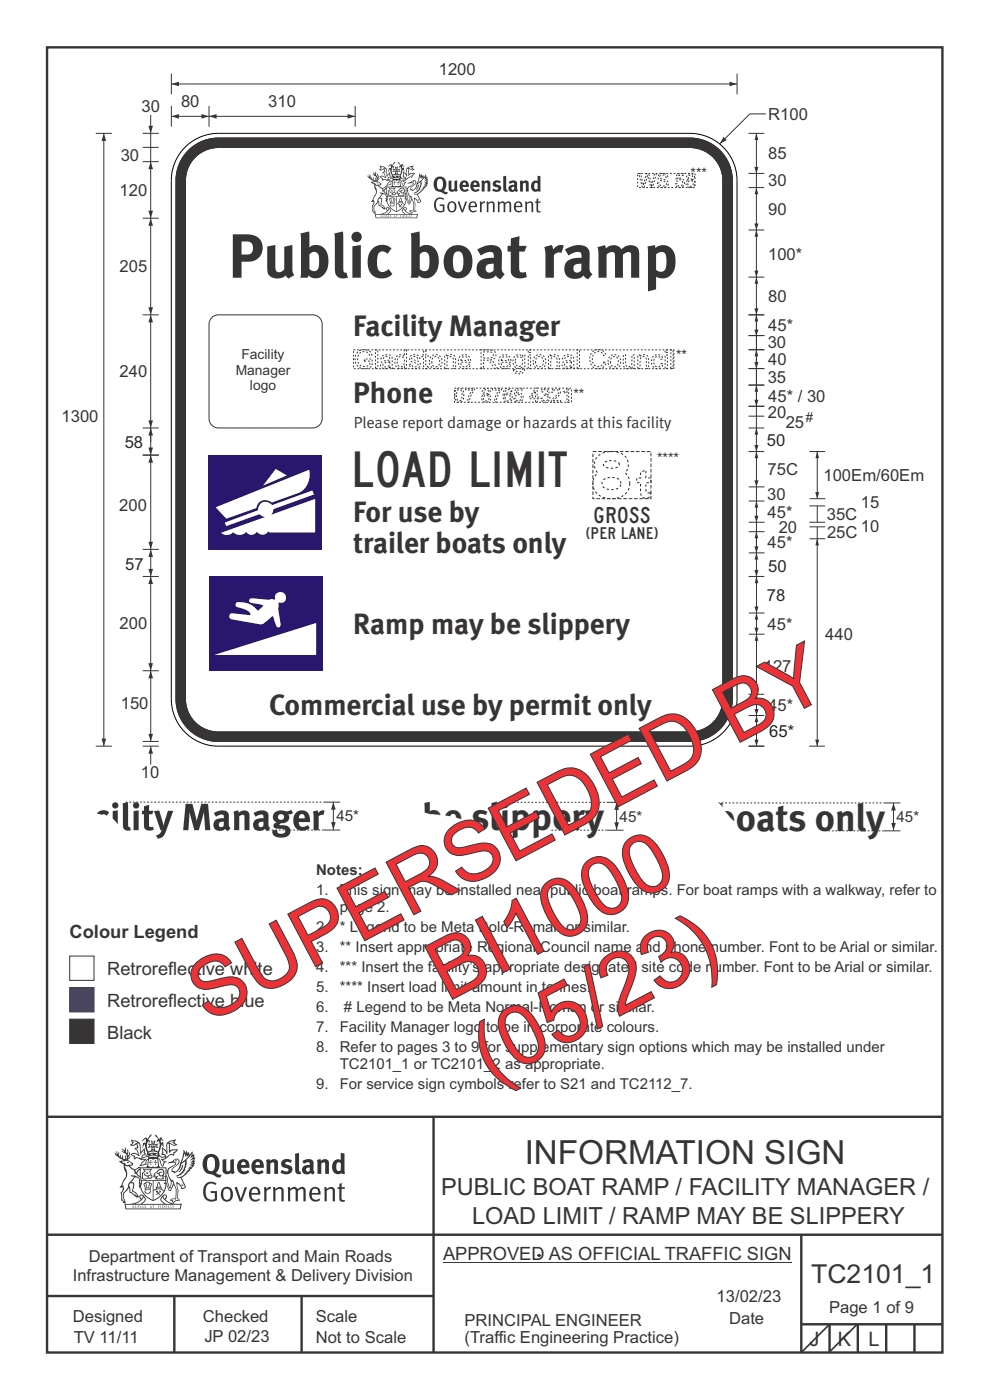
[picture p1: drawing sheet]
<svg xmlns="http://www.w3.org/2000/svg" width="210mm" height="297mm" viewBox="0 0 210 297" stroke-linecap="round" stroke-linejoin="round" font-family="sans-serif">
<defs><g id="words">
<g font-size="17.6" fill="#ed3237">
<text x="94.9" y="212.6" transform="rotate(-28 94.9 212.6)">BI1000</text>
<text x="44.1" y="217.2" transform="rotate(-28 44.1 217.2)">SUPERSEDED BY</text>
<text x="104.1" y="230" transform="rotate(-28 104.1 230)">(05/23)</text>
</g>
<text font-size="13.2" fill="#373435" x="48.5" y="58.9">Public boat ramp</text>
<text font-size="10.5" fill="#373435" x="74.5" y="103.3">LOAD LIMIT</text>
<g font-size="8.1" fill="#373435">
<text x="89.6" y="176.2">be slippery</text>
<text x="151.6" y="176.3">boats only</text>
</g>
<text font-size="7.1" fill="#373435" x="111.3" y="246.9">INFORMATION SIGN</text>
<g font-size="6.2" fill="#373435">
<text x="74.9" y="71.2">Facility Manager</text>
<text x="74.9" y="85.5">Phone</text>
<text x="74.9" y="110.8">For use by</text>
<text x="74.9" y="117.2">trailer boats only</text>
<text x="74.9" y="134.6">Ramp may be slippery</text>
<text x="57.1" y="151.8">Commercial use by permit only</text>
</g>
<g font-size="5.5" fill="#373435">
<text x="75" y="78.2">Gladstone Regional Council</text>
<text x="172.1" y="272.2">TC2101_1</text>
</g>
<g font-size="5" fill="#373435">
<text x="93.6" y="253.6">PUBLIC BOAT RAMP / FACILITY MANAGER /</text>
<text x="100.1" y="259.7">LOAD LIMIT / RAMP MAY BE SLIPPERY</text>
</g>
<text font-size="4.7" fill="#373435" x="125.8" y="110.9">GROSS</text>
<g font-size="4.2" fill="#373435">
<text x="171.7" y="285.5">J</text>
<text x="177.7" y="285.5">K</text>
<text x="184.2" y="285.5">L</text>
</g>
<text font-size="4.1" fill="#373435" x="135.4" y="39.7">WS 58</text>
<text font-size="4.1" fill="#fefefe" x="96.3" y="85.3">07 8765 4321</text>
<g font-size="3.9" fill="#373435">
<text x="14.8" y="199">Colour Legend</text>
<text x="22.7" y="206.7">Retroreflective white</text>
<text x="22.7" y="213.6">Retroreflective blue</text>
<text x="22.7" y="220.4">Black</text>
<text x="94" y="267.4">APPROVED AS OFFICIAL TRAFFIC SIGN</text>
</g>
<g font-size="3.5" fill="#373435">
<text x="93.1" y="15.9">1200</text>
<text x="30" y="23.8">30</text>
<text x="38.4" y="22.8">80</text>
<text x="56.9" y="22.8">310</text>
<text x="163" y="25.4">R100</text>
<text x="25.6" y="34.2">30</text>
<text x="162.9" y="33.8">85</text>
<text x="25.4" y="41.5">120</text>
<text x="162.9" y="39.5">30</text>
<text x="162.9" y="45.5">90</text>
<text x="25.4" y="57.8">205</text>
<text x="162.9" y="55.1">100*</text>
<text x="162.9" y="64">80</text>
<text x="163" y="70.2">45*</text>
<text x="162.8" y="73.7">30</text>
<text x="163" y="77.5">40</text>
<text x="25.4" y="80">240</text>
<text x="162.8" y="81.2">35</text>
<text x="13.1" y="89.5">1300</text>
<text x="162.9" y="88.7">20</text>
<text x="163" y="85.2">45* / 30</text>
<text x="166.7" y="90.8">25</text>
<text x="162.8" y="100.8">75C</text>
<text x="162.7" y="106">30</text>
<text x="174.7" y="102">100Em/60Em</text>
<text x="182.6" y="107.7">15</text>
<text x="25.3" y="108.4">200</text>
<text x="162.8" y="109.8">45*</text>
<text x="165.2" y="113">20</text>
<text x="175.4" y="110.3">35C</text>
<text x="182.6" y="112.9">10</text>
<text x="124.2" y="114.4">(PER LANE)</text>
<text x="162.8" y="116.3">45*</text>
<text x="175.4" y="114.1">25C</text>
<text x="25.4" y="133.5">200</text>
<text x="162.8" y="133.6">45*</text>
<text x="175.1" y="135.8">440</text>
<text x="162" y="142.6">127</text>
<text x="25.6" y="150.4">150</text>
<text x="163" y="150.8">45*</text>
<text x="29.9" y="165.1">10</text>
<text x="18.8" y="267.8">Department of Transport and Main Roads</text>
<text x="15.4" y="271.8">Infrastructure Management &amp; Delivery Division</text>
<text x="15.4" y="280.4">Designed</text>
<text x="43" y="280.4">Checked</text>
<text x="67" y="280.4">Scale</text>
<text x="98.5" y="281.3">PRINCIPAL ENGINEER</text>
<text x="152" y="276.1">13/02/23</text>
<text x="154.7" y="280.9">Date</text>
<text x="175.9" y="278.5">Page 1 of 9</text>
<text x="15.6" y="284.8">TV 11/11</text>
<text x="43.3" y="284.8">JP 02/23</text>
<text x="67" y="284.9">Not to Scale</text>
<text x="98.5" y="284.8">(Traffic Engineering Practice)</text>
</g>
<g font-size="3.5" fill="#282829">
<text x="26.5" y="95">58</text>
<text x="162.7" y="94.7">50</text>
<text x="26.6" y="120.9">57</text>
<text x="162.9" y="121.3">50</text>
<text x="162.7" y="127.4">78</text>
</g>
<text font-size="3.5" fill="#212121" x="163.2" y="156.3">65*</text>
<text font-size="3.4" fill="#373435" x="75" y="90.8">Please report damage or hazards at this facility</text>
<g font-size="3.2" fill="#373435">
<text x="71.4" y="174.2">45*</text>
<text x="131.4" y="174.3">45*</text>
<text x="190.2" y="174.4">45*</text>
<text x="67.1" y="185.6">Notes:</text>
<text x="67.1" y="189.8">1.</text>
<text x="72.1" y="189.8">This sign may be installed near public boat ramps. For boat ramps with a walkway, refer to</text>
<text x="67.1" y="197.6">2.</text>
<text x="72.1" y="197.6">* Legend to be Meta Bold-Roman or similar.</text>
<text x="72.1" y="193.4">page 2.</text>
<text x="67.1" y="201.9">3.</text>
<text x="72.1" y="201.9">** Insert appropriate Regional Council name and phone number. Font to be Arial or similar.</text>
<text x="67.1" y="206.1">4.</text>
<text x="72.1" y="206.1">*** Insert the facility’s appropriate designated site code number. Font to be Arial or similar.</text>
<text x="67.1" y="214.7">6.</text>
<text x="67.1" y="210.4">5.</text>
<text x="72.1" y="210.4">**** Insert load limit amount in tonnes.</text>
<text x="73" y="214.7"># Legend to be Meta Normal-Roman or similar.</text>
<text x="67.1" y="218.9">7.</text>
<text x="72.1" y="218.9">Facility Manager logo to be in corporate colours.</text>
<text x="67.1" y="223.2">8.</text>
<text x="72.1" y="223.2">Refer to pages 3 to 9 for supplementary sign options which may be installed under</text>
<text x="72.1" y="226.7">TC2101_1 or TC2101_2 as appropriate.</text>
<text x="67.1" y="231">9.</text>
<text x="72.1" y="231">For service sign cymbols refer to S21 and TC2112_7.</text>
</g>
<g font-size="3" fill="#373435">
<text x="146.5" y="37.7">***</text>
<text x="143.4" y="76.4">**</text>
<text x="121.6" y="84.6">**</text>
<text x="139.4" y="98.2">****</text>
</g>
<g font-size="2.9" fill="#373435">
<text x="51.2" y="76.2">Facility</text>
<text x="50" y="79.5">Manager</text>
<text x="53" y="82.8">logo</text>
</g>
<text font-size="2.8" fill="#373435" x="170.9" y="89.5">#</text>
</g></defs>
<path d="M10 236.9h189.8M92 236.8v50.1M10 261.9h190M10 274.9h82M37 274.9v12.1M64 274.9v12M170 261.9v25M170 280.9h30M176 280.9v6M182 280.9v6M188 280.9v6M194 280.9v6" fill="none" stroke="#373435" stroke-width=".51"/>
<path d="M94 267.8h73.9" fill="none" stroke="#373435" stroke-width=".21"/>
<g fill="#373435">
<path d="M44.3 245.6a2.55 2.55 0 0 0 0 2.7l.3 .1a.81 .81 0 0 0 1-.9v-.6a1.04 1.04 0 0 0-1.1-1.4zM43.6 245.2a1.82 1.82 0 0 1 2.1-.2 1.82 1.82 0 0 1 .9 1.9 2.29 2.29 0 0 1-.8 1.9l.7 .4h.5l-.2 .5a2.87 2.87 0 0 1-2-.6 2.12 2.12 0 0 1-1.7-3.1z" fill-rule="evenodd"/>
<path d="M47.2 246l.8-.1v2a.46 .46 0 0 0 .2 .6 .46 .46 0 0 0 .6-.3v-2.2l.8-.1v2.3l.2 .6-.6 .3-.2-.3a1.02 1.02 0 0 1-1.2 .3 1.02 1.02 0 0 1-.6-1.1z" fill-rule="evenodd"/>
<path d="M51.3 246.6l-.1 .6h.9a.49 .49 0 0 0-.2-.6 .49 .49 0 0 0-.6 0zM50.7 246.3a1.34 1.34 0 0 1 1.6-.3 1.34 1.34 0 0 1 .6 1.6v.1h-1.7a.77 .77 0 0 0 .5 .8 .77 .77 0 0 0 .9-.3l.3 .5a1.59 1.59 0 0 1-2.1 .1 1.59 1.59 0 0 1-.4-2z" fill-rule="evenodd"/>
<path d="M54.3 246.6l-.1 .6h.9a.49 .49 0 0 0-.2-.6 .49 .49 0 0 0-.6 0zM53.7 246.3a1.34 1.34 0 0 1 1.6-.3 1.34 1.34 0 0 1 .7 1.6v.1h-1.8a.77 .77 0 0 0 .5 .8 .77 .77 0 0 0 .9-.3l.3 .5a1.59 1.59 0 0 1-2 .1 1.59 1.59 0 0 1-.5-2z" fill-rule="evenodd"/>
<path d="M56.4 246.1l.7-.2 .2 .4a.95 .95 0 0 1 1-.4 .95 .95 0 0 1 .7 .9v2.2h-.8v-2.2a.46 .46 0 0 0-.9 .1v2.1h-.8z" fill-rule="evenodd"/>
<path d="M59.8 246.3a1.75 1.75 0 0 1 2.1-.1l-.2 .5-.6-.2a.43 .43 0 0 0-.6 .3l.4 .3a1.04 1.04 0 0 1 1.2 1.1 1.04 1.04 0 0 1-1.4 .9l-1.2-.3 .3-.6 1 .3 .4-.3a.88 .88 0 0 0-1-.5l-.4-.3-.2-.3z" fill-rule="evenodd"/>
<path d="M62.6 244.8l.8-.2 .1 3.8 .2 .1 .2 .5a.88 .88 0 0 1-1-.1 .88 .88 0 0 1-.3-.9z" fill-rule="evenodd"/>
<path d="M65.1 247.8a.43 .43 0 0 0-.1 .7 .43 .43 0 0 0 .7-.2v-.6zM64.1 246.3a1.7 1.7 0 0 1 2.4 .1v1.9l.3 .4-.4 .5-.5-.4a1.03 1.03 0 0 1-1.7-.1 1.03 1.03 0 0 1 .8-1.5l.7-.1v-.4a.8 .8 0 0 0-1.2 .2z" fill-rule="evenodd"/>
<path d="M67.2 246.1l.8-.2 .1 .4a.95 .95 0 0 1 1-.4 .95 .95 0 0 1 .7 .9v2.2h-.8v-2.2a.46 .46 0 0 0-.8 .1v2.1h-.9z" fill-rule="evenodd"/>
<path d="M71.6 246.6a1.48 1.48 0 0 0 0 1.8h.4l.3-.2v-1.4l-.3-.2zM72.3 244.6l.8 .1 .1 4.3h-.7l-.1-.1a1.26 1.26 0 0 1-1.4 0 1.26 1.26 0 0 1-.6-1.4 1.29 1.29 0 0 1 .5-1.3 1.29 1.29 0 0 1 1.4-.1z" fill-rule="evenodd"/>
<path d="M43.7 251.1a1.72 1.72 0 0 1 2.2 0l-.2 .3a1.24 1.24 0 0 0-1.4-.2 1.24 1.24 0 0 0-.7 1.3 1.49 1.49 0 0 0 1.3 2l.7-.2v-1.2h-.9l-.1-.4h1.4v1.9a1.93 1.93 0 0 1-2.2-.1 1.93 1.93 0 0 1-.7-2.1l.2-.8z" fill-rule="evenodd"/>
<path d="M47.6 252.3a1.65 1.65 0 0 0 .3 2.2 .99 .99 0 0 0 1-1.4 .78 .78 0 0 0-.4-.8 .78 .78 0 0 0-.9 0zM47.3 252a1.33 1.33 0 0 1 1.5 0 1.33 1.33 0 0 1 .6 1.4 1.31 1.31 0 0 1-1.3 1.5 1.31 1.31 0 0 1-1.3-1.6l.1-.5z" fill-rule="evenodd"/>
<path d="M49.7 251.9l.5-.1 .9 2.6 .8-2.5h.5l-1.1 3h-.5z" fill-rule="evenodd"/>
<path d="M53.5 252.4l-.2 .7h1.4a.7 .7 0 0 0-.3-.8 .7 .7 0 0 0-.9 .1zM53.2 252.2a1.22 1.22 0 0 1 1.5-.2 1.22 1.22 0 0 1 .5 1.4h-1.9a.93 .93 0 0 0 .5 1.1 .93 .93 0 0 0 1.2-.3l.1 .3a1.43 1.43 0 0 1-1.7 .2 1.43 1.43 0 0 1-.6-1.7z" fill-rule="evenodd"/>
<path d="M56 251.9l.4-.1 .1 .5 .4-.4 .6-.1-.2 .5a.66 .66 0 0 0-.8 .7v1.9h-.4z" fill-rule="evenodd"/>
<path d="M57.9 251.9l.4-.1 .1 .5a.94 .94 0 0 1 1-.5 .94 .94 0 0 1 .8 .8v2.3h-.5l-.1-2.6a.81 .81 0 0 0-1.2 .3v2.3h-.4z" fill-rule="evenodd"/>
<path d="M61 251.9l.5-.1 .1 .4 .4-.3a.78 .78 0 0 1 1.1 .4 .9 .9 0 0 1 1-.5 .9 .9 0 0 1 .7 .8v2.3h-.4l-.1-2.5a.67 .67 0 0 0-1.1 .3v2.2h-.5v-2.4l-.4-.3-.7 .4v2.3h-.5z" fill-rule="evenodd"/>
<path d="M66.3 252.4l-.2 .7h1.4a.7 .7 0 0 0-.3-.8 .7 .7 0 0 0-.9 .1zM66 252.2a1.22 1.22 0 0 1 1.5-.2 1.22 1.22 0 0 1 .5 1.4h-1.9a.93 .93 0 0 0 .5 1.1 .93 .93 0 0 0 1.2-.3l.1 .3a1.44 1.44 0 0 1-1.8 .2 1.44 1.44 0 0 1-.5-1.7z" fill-rule="evenodd"/>
<path d="M68.7 251.9l.5-.1 .1 .5a.94 .94 0 0 1 1-.5 .94 .94 0 0 1 .7 .8v2.3h-.4l-.1-2.6a.81 .81 0 0 0-1.2 .3v2.3h-.5z" fill-rule="evenodd"/>
<path d="M72 251.1l.5-.1v.9h.7l-.1 .3h-.7l.1 2.2 .1 .1h.5l.1 .3a.75 .75 0 0 1-1.2-.5v-2.1h-.4v-.3h.4z" fill-rule="evenodd"/>
<path d="M28.1 242.1l1.1 .3-.9 .5h-.4l.5-.6zM29.1 242.6h.2a2.44 2.44 0 0 1 .4 1.9l.1 .5 .7-1-.1 .6 .3 .3a.57 .57 0 0 0-.6 .7l-1-.1-.5 .2 .1-.5-.7-.3 .6-.1 1 .5 .1-.1-.6-1.3-.2-.2 .5-.1zM28 241.6l-.2 .5 .3 .3-.6 .5a1.04 1.04 0 0 0 1.4-.2l.2 .7-.4 .1-.2 .4a.94 .94 0 0 1 .9 1l-.2-.1a1.16 1.16 0 0 0-1.5 0l.3 .4 .4 .1 .1 .6 .2 .1v-.2a.94 .94 0 0 1 1.1 .2h.9l-1.2 1.3a1.13 1.13 0 0 0 1.2-.2l.4-.1-.1-.4 .5-.8a.83 .83 0 0 0-.6 1.1l-.3-.1-.7 .4 1.1-1.4-.5 .1-.5-.1 1.3-.5-.2-.1-.8 .4v-.4l.2-.1 .3 .1 .1-.3-.2-.5v-.5l-.2-.4-.6 1-.1-.8a1.42 1.42 0 0 0-1.6-1.8z" fill-rule="evenodd"/>
<path d="M35.8 242.4l.5-.3 .7-.1-.6 .4 .8 .5h-.3zM35.6 242.7l.2-.1v2a1.69 1.69 0 0 1 1.6-.6l-.7 .5 .1 .4a1.1 1.1 0 0 0-1.5 .6l-.1-.4-.2-.2-.5-.1 .2-.4-.2-.6a1.42 1.42 0 0 1 .8 1.1l.2-.2zM34.4 243.3l.1 1.1-.2 .2v.5h.6l.1 .2a.96 .96 0 0 1-1.1-.2l-.1 .2a1.06 1.06 0 0 0 1.3 .2l-.1 .1a.72 .72 0 0 1-.9 .2l.3 .4 .6 .3-.4 .1-.1 .7-.3-.3-.3-1.1-.4-.4 .4 .8a1.54 1.54 0 0 0 .6 1.2l.2-.2a.58 .58 0 0 1 .5-.8l.1-.2h-.3l-.5-.2 1-.5a.93 .93 0 0 1 1.1-.6l.1 .2 .2-.1 .1-.5a.99 .99 0 0 0 .7-.9l-1.3 .2-.4 .2v-1.4l.9 .4 .8-.3-.3-.1-.5-.3 .4-.8-.7 .3a1.46 1.46 0 0 0-1.3 2.1v.3l-.2-.4z" fill-rule="evenodd"/>
<path d="M32.9 246.1l.2 .1-.1 .3 .3 .1h-.3v.5l-.1-.5-.3-.1h.3z" fill-rule="evenodd"/>
<path d="M31.9 246.1l.2 .1-.1 .3h.4l-.4 .1v.5l-.1-.5h-.3l.3-.1z" fill-rule="evenodd"/>
<path d="M31.6 246a.57 .57 0 0 1 .9 .2 .57 .57 0 0 1 .9-.2l.1 1.4h-.1a.57 .57 0 0 1-.9 0 .69 .69 0 0 1-1.1 0zM31.5 245.2l-.3 2.2-.2 .3h2.9l-.2-.3-.2-2.2h-.2v.3l-.8-.1-.9 .1 .1-.3z" fill-rule="evenodd"/>
<path d="M31.5 249.6a.3 .3 0 0 0 .6 0 .3 .3 0 0 0-.6 0zM30.6 248.1l.3 .3-.3 .4a.79 .79 0 0 0 0 1.3l.8-.3-.1-.2a.55 .55 0 0 1-.7-.6l.1-.1 .1 .3 .4 .2 .8-.2-.4-.7 .4-.4-.8 .2zM30.3 247.9l1.1 .2 .9-.2-.4 .6 .4 1.2a.56 .56 0 0 1-.8 .3h-.2a.73 .73 0 0 1-1 .2 .73 .73 0 0 1-.2-1v-.4l.5-.4z" fill-rule="evenodd"/>
<path d="M32.9 249l.7-.4a.58 .58 0 0 1 1-.2 .58 .58 0 0 1-.5 1l-.2-.4a.43 .43 0 0 1 .5-.3l.1-.1a.57 .57 0 0 0-.8 .2h-.2l-.3 .1 .4 .2a.55 .55 0 0 0 .9 .4v.5h-1.3l.3-.4-.1-.2-.6 .2 .2-.3-.2-.1zM32.7 249l-.1 .2a.39 .39 0 0 0 .2 .6l.3-.1-.2 .5h1.9l-.1-.8a.86 .86 0 0 0-.1-1.3 .86 .86 0 0 0-1.3 .4z" fill-rule="evenodd"/>
<path d="M33.3 251.9h.8v.3h-.8zM33.7 250.9l.2 .9h-.5zM33.7 250.7l-.3 .5-.1 .6h-.2v.4l-.7 .4 .1 .1a1.48 1.48 0 0 1 2.2 .1l.1-.1-.5-.5v-.4h-.2l-.1-.6z" fill-rule="evenodd"/>
<path d="M33.1 252.6h.3l.2 .4 .3-.3-.2-.2a.38 .38 0 0 1 .4 .5l-.1-.2-.3 .3 .3 .2-.3 .3-.1-.4-.4 .3-.1-.1 .4-.3-.2-.2-.1 .1z" fill-rule="evenodd"/>
<path d="M31.8 251.2h.2v.2l-.3 .6h-.1zM30.9 252.4h.9v.2a.55 .55 0 0 1-.8 .4v-.1l-.2-.1zM30.7 251.2h.2l.2 .8h-.2zM30.9 252.1h.8l.1 .2h-.8zM31.1 250.9h.5l-.2 1.1h-.2zM30.6 251l-.1 .3 .3 1.1a.48 .48 0 0 0-.1 .5 .48 .48 0 0 0 .4 .3h.6a.49 .49 0 0 0 .2-.8l.3-1.1-.1-.3a1.42 1.42 0 0 0-1.5 0z" fill-rule="evenodd"/>
<path d="M30.9 248.7h.5l.1 .3h-.4z" fill-rule="evenodd"/>
<path d="M38.6 247.2l.3-.1-.2 .8-.6 .7h-.2l.5-.6z" fill-rule="evenodd"/>
<path d="M37 246.2l.3-.2 .5 .2a.88 .88 0 0 1-.6 1.1 1.22 1.22 0 0 0-.8 1.3l.5 .1a.72 .72 0 0 0 .9-.3l.5-.9 .1-.6 .9-.5v.2a2.85 2.85 0 0 1-2 2.8l.1 .1a2.13 2.13 0 0 0 1.9-1.4l-.1-.3a2.01 2.01 0 0 0 .3-1.7l1.2-1.3-.4 1 .7-.5-.7 .9 .8-.4-.8 .9 .7-.2-.9 .6 .8-.2-.8 .5h.7l-.8 .3 .3 .1-.4 .1 .2 .3h-.4l.2 .3h-.4l.1 .2h-.2a2.16 2.16 0 0 1-1.9 1.1l.1 .1h.4a.76 .76 0 0 1 .7 .8l.5 1.2-.6 .1a1.45 1.45 0 0 0-1.2-1.3l.3 1.8-.1 1.9 .3 .2a1.07 1.07 0 0 0-1.1 .4v-.2l-.5-.2a.87 .87 0 0 1 1-.1l.1-.8a4.4 4.4 0 0 0-.6-3l-.1-.4-.2 .1a2.16 2.16 0 0 1-.7-2.2l.3-.4 1.2-.8a.55 .55 0 0 0-.4-.7zM35.1 249.6a.76 .76 0 0 1 .3 1l.6 1.6 .4-1.6 .2 .1a.61 .61 0 0 1-.1 .9l-.3 .8-.2 .1-.7-1.7-.3 .2a1.18 1.18 0 0 0 .1-1.4zM39.1 244.6l.2 .8 .3-.5v.6l.3-.5a1.9 1.9 0 0 1-1.1 1.4l-.3 .3zM35.5 246.7l1.4-.1 .2 .1v.3l-.5 .3a1.26 1.26 0 0 0-1 1.9l.2 .7a1.84 1.84 0 0 1 .2 2l-.4-1.3a.96 .96 0 0 0-.4-1.2l-.4 .2a.78 .78 0 0 1-.1 1.3l.2 .2 .4 .1 .4 1.1a.38 .38 0 0 0 .2 .3 .38 .38 0 0 0 .4 0l.6-1.2a2.94 2.94 0 0 1 .3 2.5v.4h-.8l-.3 .3v.2h.4l.1 .4 .2 .1a1.02 1.02 0 0 1 1.3-.5l-.1-.4-.3-.1 .1-1.8-.2-1.4 .1 .1a1.14 1.14 0 0 1 .7 .9 .63 .63 0 0 0 .9-.1 .63 .63 0 0 0-.2-.9l-.6-1.3 .9-.6 .2-.3h.2v-.2l.3-.1-.1-.2h.4l-.1-.4h.5l-.2-.2 .5-.4 .1-.2h-.3l.5-.5h-.3l.3-.5-.4 .1 .4-.5v-.3l-.3 .1 .1-.6v-.2l-.4 .3-.1-.9-.5 .9-.2-.8-.2 .5-.3-.8-.1 .7-.5-.8-.1 1.3-.7 1.9a1.81 1.81 0 0 1-.9 1.5l-.7-.2a1.75 1.75 0 0 1 1.2-1.3 .75 .75 0 0 0 .1-1.2 .75 .75 0 0 0-1.2 .4z" fill-rule="evenodd"/>
<path d="M38.5 251.3h.3l.1 .2h-.4z" fill-rule="evenodd"/>
<path d="M26.6 255.6h11.7l-.2 .8h-11.3zM28.6 255.4l.5-.2a2.48 2.48 0 0 0 1.4-1.3l.2 .6-.5 .6-.4 .3zM29.8 253.7l.3-.1 .2 .1-.3 .6zM34.5 253.9a2.65 2.65 0 0 0 1.8 1.5h-1.1l-.5-.3-.5-.6zM34.7 253.7l.2-.1 .3 .1-.3 .6zM26.5 255.3l.1 1.3h11.7l.3-1.1-.2-.2a4.1 4.1 0 0 1-3.3-.8l.3-.4-.1-.6a1.06 1.06 0 0 0-1.3 .9l.2 .5 .6 .5h-4.7l.3-.2a.84 .84 0 0 0 .6-.7 .84 .84 0 0 0-.5-.8l-.3-.3-.5 .1-.1 .6 .3 .4a4.2 4.2 0 0 1-3.4 .8z" fill-rule="evenodd"/>
<path d="M28.3 255.8v.3h-.1zM28.3 255.7l-.3 .5 .4-.1 .2 .1z" fill-rule="evenodd"/>
<path d="M28.6 255.7h.2v.5a.25 .25 0 0 0 .3-.2 .25 .25 0 0 0-.1-.3h.1a.29 .29 0 0 1 0 .5 .29 .29 0 0 1-.4 0 .29 .29 0 0 1 0-.5z" fill-rule="evenodd"/>
<path d="M29.5 255.8a.22 .22 0 0 1 .3 .2 .22 .22 0 0 1-.3 .2zM29.3 255.7v.5a.33 .33 0 0 0 .5 0 .33 .33 0 0 0 0-.5 .33 .33 0 0 0-.5 0z" fill-rule="evenodd"/>
<path d="M30.2 255.8l.1 .3h-.2zM30.2 255.7l-.2 .5 .3-.1 .2 .1z" fill-rule="evenodd"/>
<path d="M30.6 255.7h.2v.2l.2-.2-.1 .2 .2 .3-.3-.2-.1 .2h-.1l.2-.2z" fill-rule="evenodd"/>
<path d="M32 255.8l.1 .3h-.2zM32 255.7l-.3 .5 .4-.1 .2 .1z" fill-rule="evenodd"/>
<path d="M32.3 255.7h.4l-.1 .1v.4h-.2l.1-.4z" fill-rule="evenodd"/>
<path d="M33.5 255.7h.3l-.2 .1v.1h.2l-.2 .1 .1 .2h-.2z" fill-rule="evenodd"/>
<path d="M34 255.7h.2v.5h-.2z" fill-rule="evenodd"/>
<path d="M34.6 255.8a.22 .22 0 0 1 .3 .2 .22 .22 0 0 1-.3 .2zM34.4 255.7v.5a.33 .33 0 0 0 .5 0 .33 .33 0 0 0 0-.5 .33 .33 0 0 0-.5 0z" fill-rule="evenodd"/>
<path d="M35.1 255.7h.3l-.1 .1v.1h.1l-.1 .1v.2h.1h-.3z" fill-rule="evenodd"/>
<path d="M35.6 255.7h.3l-.1 .4 .2 .1h-.4z" fill-rule="evenodd"/>
<path d="M36.1 255.7h.2l.1 .5h-.3z" fill-rule="evenodd"/>
<path d="M36.6 255.7h.2l-.2 .1 .2 .3-.1 .1h-.1v-.1h.2z" fill-rule="evenodd"/>
<path d="M31.5 244.6a1.51 1.51 0 0 1 2 .2 2.67 2.67 0 0 0-2.1 0zM33 244.8l.4 .1 .1 .3-.4-.2zM31.9 244.8l.4-.1 .1 .2-.3 .1zM31.3 245l.2 .1-.2 .1zM32.2 244.1l.3-.2 .2 .2zM32.2 242.8h.2v.4h-.2zM32.3 242.3l.2 .1 .2-.1-.1 .3h-.2zM32.4 243.5h.2l.1 .3-.2-.1-.2 .1zM32.6 242.8h.2v.4h-.2zM31.7 242.8l.3 .1v.3l-.3 .1 .2-.2zM33 242.9l.3-.1-.2 .3 .2 .2-.4-.1zM30 242.1l1-.5-.1 1-.2-.2-.4 .1-.2 1.1 .5-.9 .2 .8a1.84 1.84 0 0 1 .3 1.8l.4 .1a2.48 2.48 0 0 1 2.2 0l.2-.3-.2-.6 .7-1.8 .4 .7-.2-1.1h-.2l-.3 .2 .1-.9 .6 .5-.6-.8-.3 .1-.1 .4-.5-.9-.5-.3 .2 .4 .5 .6-.4 .8 .4-.4a2.06 2.06 0 0 1 0 2.3l-.6-.2-.1-.6 .1-.1 .8 .2-.4-.5 .4-.5-.7 .2-.2-.2 .2-.7-.5 .3-.5-.3 .2 .7-.2 .2-.7-.2 .4 .5-.4 .5 .7-.2 .2 .1-.2 .6-.5 .2a2.02 2.02 0 0 1 0-2.2l.3 .5-.1-.7-.3-.1 .8-1.2-.5 .3-.4 .8-.2-.3a.8 .8 0 0 0-.8 .5z" fill-rule="evenodd"/>
<path d="M26.5 247.2l.3 .2a.61 .61 0 0 1 .8 .4l.3 .2a.8 .8 0 0 1 .6 1l.4 .1 .5 .5a1 1 0 0 1 .5 1.1l-.1 .6v-.4h-.1a.96 .96 0 0 0-.8-1.3l-.3-.2h-.6l-.1-.2-.2 .1 .2 .3h.5l-1.1 1.4-.2 .9-.4 .6a1.33 1.33 0 0 0-.5 1.9l.2 .5a1.26 1.26 0 0 1-.5-1.5l-.1-.3a1.56 1.56 0 0 0 .4-1.8l-.3 .3 .2-.6a3.2 3.2 0 0 0 .7-2.9zM27.7 251h.4a2.06 2.06 0 0 1-.1 1.7l.7 .5 .4 .4-.6-.1-.8-.6-.1-1a.51 .51 0 0 1 .1-.9zM25.9 246.5a1.52 1.52 0 0 1 2.1 .5l-1.1 .2-.2-.1-.2-.5-.4 .1zM24.8 244.1v.9l-.3-.4h-.2a3.1 3.1 0 0 0 2 1.6h-1l.5 .7 .4 .1 .1 1.1a1.84 1.84 0 0 1-.2 2.5l-.4 .9-.4 .3 .3 .2 .4-.2 .1 .5-.2 .4-.3 .2 .1 1.8 .2-.1 .2 .6h.2h.4l-.1-.5a1.3 1.3 0 0 1-.1-1.7l.8-1 .2 1 .6 .3 .4 .5 .2-.1 .2 .3h.5a1.85 1.85 0 0 0-1.2-1.4l.1-.3a1.39 1.39 0 0 0 0-1.4l-.5-.1 .5-.6a.66 .66 0 0 1 .9-.4 .66 .66 0 0 1 .3 .9l-.1 .5 .2-.1v.1l-.2 .3 .2 .5 .2-.2a2.24 2.24 0 0 0 0-2.2 .73 .73 0 0 1-.6-.7 .73 .73 0 0 1 .5-.8v-.2a.94 .94 0 0 0-.8 .9 .48 .48 0 0 1-.1-.6 .48 .48 0 0 1 .5-.3l.5-.2a.51 .51 0 0 0-.8 .2l-.5 .2-1-.8 .6-.1 .1-.4-1.1-.7 .5-.5v-.3l-.5 .4v-.2a.69 .69 0 0 0 .3-1.1v.5l-.3 .2 .1-1-.3-.2 .1 .5-.1 .2-.4-1.2v.7l-.7-.4 .6 .7-.6-.2 .2 .2a1 1 0 0 1 .8 1.5l-.2-.8v.8l-.5-.2-.1-.7-.2 .6-.2-.1v-.6l-.2 .5-.2-.3 .1-.7-.2 .5z" fill-rule="evenodd"/>
<path d="M26.8 246.6l.3-.2 .3 .3z" fill-rule="evenodd"/>
<path d="M29.6 247.6h5.7v2.1l-.2-.1v-1.8h-5.2v2.6h5.2v-.8l.1 .2-.1 1.1v-.4h-2.5v4a4.1 4.1 0 0 0 2.6-3.5l.1-.1a4 4 0 0 1-2.9 3.9 4.2 4.2 0 0 1-2.8-4.7l.2 1.2 .1-.1a3.8 3.8 0 0 0 2.5 3.3v-4h-2.5l-.3-.8z" fill-rule="evenodd"/>
<circle cx="37.3" cy="246.2" r=".17"/>
</g>
<path d="M114 266.3l.3-.1 .4 .1h-.6h.5h-.4h.3h-.2" fill="none" stroke="#373435" stroke-width=".21"/>
<path d="M14.8 209.5h5.1v5.2h-5.1z" fill-rule="evenodd" fill="#3e4095" stroke="#373435" stroke-width=".21"/>
<path d="M14.8 202.8h5.1v5.2h-5.1z" fill-rule="evenodd" fill="#fefefe" stroke="#373435" stroke-width=".21"/>
<path d="M14.8 216.2h5.1v5.2h-5.1z" fill-rule="evenodd" fill="#373435" stroke="#373435" stroke-width=".21"/>
<path d="M130.8 170.2v5.9" fill="none" stroke="#373435" stroke-width=".21"/>
<g fill="#373435">
<path d="M130.3 174.5h1l-.5 1.5z"/>
<path d="M130.8 170.2l.5 1.6h-1z"/>
</g>
<path d="M128.7 170.2h3.6M128.7 176.1h3.6M189.5 170.3v5.9" fill="none" stroke="#373435" stroke-width=".21"/>
<path d="M105.1 170.2h23.5M117 176.1h11.6" fill="none" stroke="#373435" stroke-width=".21" stroke-dasharray=".4 .4" stroke-linecap="butt"/>
<path d="M87.2 171.8l.8 .1a18.6 18.6 0 0 0 6.2 1.2 18.3 18.3 0 0 1 8.7 3.3l.5 .6 .2 .6-.3 .6a7.2 7.2 0 0 1-4.1 1.4 33 33 0 0 1-10.2-.2 4.2 4.2 0 0 1-2.9-2.7l.1-.6 .4-1a6.2 6.2 0 0 0 .6-3.3z" fill-rule="evenodd" fill="#fefefe" stroke="#fefefe" stroke-width=".21"/>
<g fill="#373435">
<path d="M189 174.6h1l-.5 1.6z"/>
<path d="M189.5 170.4l.5 1.5h-1z"/>
</g>
<path d="M70.7 170.2v5.8M187.4 170.3h3.6M187.4 176.3h3.6" fill="none" stroke="#373435" stroke-width=".21"/>
<path d="M145.5 170.3h41.9M175.7 176.3h11.7" fill="none" stroke="#373435" stroke-width=".21" stroke-dasharray=".4 .4" stroke-linecap="butt"/>
<g fill="#fefefe" stroke="#fefefe" stroke-width=".21">
<path d="M146 172h.7a18.6 18.6 0 0 0 6.2 1.2 18.3 18.3 0 0 1 8.7 3.3l.5 .6 .2 .7-.2 .5a7.2 7.2 0 0 1-4.1 1.4 33 33 0 0 1-10.3-.2 4.2 4.2 0 0 1-2.8-2.6v-.7l.4-1a6.2 6.2 0 0 0 .7-3.2z" fill-rule="evenodd"/>
<path d="M144.4 168.6l.3-.2a18.4 18.4 0 0 1 7.5 1.9l.6 .5 1.2 1.7 1.4 1.6a1.84 1.84 0 0 1 .8 1.7l.1 .8a2.64 2.64 0 0 1-.2 2.2 9.3 9.3 0 0 1-6.1 .8 18.3 18.3 0 0 1-6.9-3.8 5.2 5.2 0 0 1-.4-5.2l.9-.9z" fill-rule="evenodd"/>
</g>
<g fill="#373435">
<path d="M70.2 174.4h1l-.5 1.6z"/>
<path d="M70.7 170.2l.5 1.6h-1z"/>
</g>
<path d="M68.6 170.2h3.6M68.6 176.1h3.6" fill="none" stroke="#373435" stroke-width=".21"/>
<path d="M26.6 170.2h41.9M56.9 176.1h11.6" fill="none" stroke="#373435" stroke-width=".21" stroke-dasharray=".4 .4" stroke-linecap="butt"/>
<path d="M27.1 171.8l.8 .1a18.6 18.6 0 0 0 6.2 1.1 18.3 18.3 0 0 1 8.7 3.3l.5 .6 .2 .7-.2 .6a7.2 7.2 0 0 1-4.2 1.4 33 33 0 0 1-10.2-.2 4.2 4.2 0 0 1-2.9-2.7l.1-.6 .4-1.1a6.2 6.2 0 0 0 .6-3.2z" fill-rule="evenodd" fill="#fefefe" stroke="#fefefe" stroke-width=".21"/>
<path d="M20.7 172.4l-.2 .2 1.1 .2h.5l.5 .3 .6-.7a1.78 1.78 0 0 0-2.5 0zM23.9 172.1v1.6l1.1 1.2v-3zM23.8 170.9a.67 .67 0 0 0 1.3 0 .67 .67 0 0 0-1.3 0zM26 170.4l.1 4.3a1.18 1.18 0 0 0 .4 1.3 1.18 1.18 0 0 0 1.3 .1l-.2-.6-.3-.1-.1-.2-.1-5zM28.3 172.1v4h1.1v-4.2zM28.2 170.9a.67 .67 0 0 0 1.3 0 .67 .67 0 0 0-1.3 0zM30.6 171l-.1 1h-.4v.7h.4v2.3a1.15 1.15 0 0 0 .5 1.1 1.15 1.15 0 0 0 1.3 0l.3-.1-.1-.6h-.3a.48 .48 0 0 1-.5-.1 .48 .48 0 0 1-.1-.5v-2.1h.7l.3-.7h-1l.1-1.2zM32.7 172.1l1.3 4h.3l-.4 .7-.8 .4 .4 .7h.2a1.95 1.95 0 0 0 1.6-1.7l1.5-4.2h-1.2l-.9 3.2-.9-3.3zM39.4 170.5l-.6 5.6h1.2l.2-3.9 1 3.9h1l1.1-3.9 .2 3.9h1.1l-.5-5.6h-1.4l-1 3.7-.9-3.7zM45.4 172.5l.4 .8a1.29 1.29 0 0 1 1.6-.3l.1 .6a1.64 1.64 0 0 0-2.1 1.9 1.55 1.55 0 0 0 2.4 .3l.5 .5 .6-.6-.3-.5v-1.8a1.33 1.33 0 0 0-.6-1.3 1.33 1.33 0 0 0-1.4-.1zM46.5 174.6l1-.3v.9a.57 .57 0 0 1-.9 .2 .57 .57 0 0 1-.1-.8zM49.5 172.2l.2 .9v3h1v-2.9a.6 .6 0 0 1 .6-.3 .6 .6 0 0 1 .5 .3l.1 2.9h1v-3a1.26 1.26 0 0 0-.9-1.2 1.26 1.26 0 0 0-1.4 .5l-.1-.5zM53.8 172.5l.4 .8a1.29 1.29 0 0 1 1.7-.3v.6a1.64 1.64 0 0 0-2.1 1.9 1.55 1.55 0 0 0 2.4 .3l.6 .5 .5-.6-.3-.5v-1.8a1.33 1.33 0 0 0-.6-1.3 1.33 1.33 0 0 0-1.4-.1zM54.9 174.6l1-.3v.9a.57 .57 0 0 1-.9 .2 .57 .57 0 0 1-.1-.8zM58.2 172.4a1.23 1.23 0 0 0 .6 2.1 .7 .7 0 0 0-.8 .8 .7 .7 0 0 0 1 .5h.8a.55 .55 0 0 1 .7 .5 .55 .55 0 0 1-.7 .6h-.2a.59 .59 0 0 1-.8-.6l.1-.2h-1a1.13 1.13 0 0 0 1.2 1.6 2.09 2.09 0 0 0 2.5-1.1 1.3 1.3 0 0 0-1.6-1.5l-.7-.1v-.1l.4-.3a1.28 1.28 0 0 0 1.3-.4 1.28 1.28 0 0 0 .1-1.5h.5l.6-.2-.5-.7-.7 .3a3.2 3.2 0 0 0-2.8 .3zM59 173.3a.65 .65 0 0 1 1.3 0 .65 .65 0 0 1-1.3 0zM62.7 172.5a2.22 2.22 0 0 0-.4 2.5 2.22 2.22 0 0 0 2.3 1.2l1.1-.5-.4-.7a1.04 1.04 0 0 1-1.2 .4 1.04 1.04 0 0 1-.7-1h2.4a1.98 1.98 0 0 0-1.5-2.5l-1 .1zM63.6 172.9a.65 .65 0 0 1 .8-.1 .65 .65 0 0 1 .2 .8h-1.2zM66.4 172.2l.1 .9v3h1.1v-2.9l.4-.3h.6l.3-.9a1.07 1.07 0 0 0-1.4 .5l-.2-.6z" fill-rule="evenodd" fill="#373435"/>
<path d="M176 280.9l-6 6" fill="none" stroke="#373435" stroke-width=".35"/>
<path d="M10 10h189.9v276.9h-189.9z" fill="none" stroke="#373435" stroke-width=".51"/>
<path d="M75 74.2h67.9v4h-67.9zM96.4 82.3h24.8v3h-24.8z" fill="none" stroke="#373435" stroke-width=".21" stroke-dasharray=".4 .4" stroke-linecap="butt"/>
<path d="M158.8 66.8h3.3M158.8 71.2h3.3M158.8 74.2h3.3M158.8 78.2h3.3M160.5 66.8v19.4M158.8 81.7h3.3M158.8 86.2h3.3M160.5 151.8v6.5" fill="none" stroke="#373435" stroke-width=".21"/>
<g fill="#373435">
<path d="M160 156.9h.9l-.4 1.4z"/>
<path d="M160.5 151.7l.4 1.5h-.8z"/>
</g>
<path d="M36.4 15.6v4.4M36.4 17.8h120M156.4 15.6v4.4" fill="none" stroke="#373435" stroke-width=".21"/>
<g fill="#373435">
<path d="M36.4 17.8l1.6-.5v1z"/>
<path d="M154.8 17.3l1.5 .5-1.5 .5z"/>
</g>
<path d="M162.5 24.2h-3.4l-6.4 6.3" fill="none" stroke="#373435" stroke-width=".21"/>
<g fill="#373435">
<path d="M153.5 29l.7 .7-1.5 .8z"/>
<path d="M93 38.1a1.73 1.73 0 0 0 .1 2.1l.5-.1a1.74 1.74 0 0 0 0-2.1zM92.4 37.8a1.37 1.37 0 0 1 1.6-.2 1.37 1.37 0 0 1 .7 1.4 1.67 1.67 0 0 1-.6 1.5l.4 .2 .5 .1-.2 .4h-.5l-.7-.4a1.74 1.74 0 0 1-1.6-1.1 1.74 1.74 0 0 1 .4-1.9z" fill-rule="evenodd"/>
<path d="M95.2 38.4l.6-.1v1.7l.2 .2 .4-.2v-1.6l.6-.1v1.7l.1 .5-.4 .2-.2-.2a.78 .78 0 0 1-.9 .2 .78 .78 0 0 1-.4-.8z" fill-rule="evenodd"/>
<path d="M98.3 38.8l-.2 .4h.7l-.1-.5zM97.8 38.6a1.03 1.03 0 0 1 1.3-.2 1.03 1.03 0 0 1 .4 1.3h-1.4l.1 .3a.65 .65 0 0 0 1 0l.2 .4a1.23 1.23 0 0 1-1.7-.1 1.23 1.23 0 0 1 .1-1.7z" fill-rule="evenodd"/>
<path d="M100.6 38.8l-.2 .4h.7l-.2-.5zM100.1 38.6a1.03 1.03 0 0 1 1.2-.2 1.03 1.03 0 0 1 .5 1.3h-1.4l.1 .3a.65 .65 0 0 0 1 0l.2 .4a1.23 1.23 0 0 1-1.7-.1 1.23 1.23 0 0 1 .1-1.7z" fill-rule="evenodd"/>
<path d="M102.1 38.4l.5-.1 .1 .2a.72 .72 0 0 1 .8-.2 .72 .72 0 0 1 .5 .6v1.7h-.6v-1.7l-.2-.1-.4 .2v1.6h-.6z" fill-rule="evenodd"/>
<path d="M104.8 38.5a1.38 1.38 0 0 1 1.4 0l-.2 .4-.5-.2-.3 .1v.3l.3 .1a.79 .79 0 0 1 .8 .8 .79 .79 0 0 1-1 .7l-.9-.3 .2-.4 .8 .3 .2-.2 .1-.2a1.28 1.28 0 0 1-1.2-.7z" fill-rule="evenodd"/>
<path d="M106.7 37.4l.6-.1 .1 2.8 .2 .2 .1 .3a.65 .65 0 0 1-.7 0 .65 .65 0 0 1-.2-.8z" fill-rule="evenodd"/>
<path d="M108.5 39.8l.1 .4 .5-.1v-.5zM107.9 38.6a1.28 1.28 0 0 1 1.7 .1l.1 1.4 .2 .3-.3 .3-.4-.2a.77 .77 0 0 1-1.2-.1 .77 .77 0 0 1 .5-1.2h.6v-.3l-.3-.1-.7 .2z" fill-rule="evenodd"/>
<path d="M110.2 38.4l.6-.1 .1 .2a.72 .72 0 0 1 .7-.2 .72 .72 0 0 1 .5 .6v1.7h-.6v-1.7l-.2-.1-.4 .2v1.6h-.6z" fill-rule="evenodd"/>
<path d="M113.5 38.8l-.2 .4v.6a.38 .38 0 0 0 .3 .4 .38 .38 0 0 0 .4-.2v-1.1zM114 37.3l.6 .1 .1 3.2h-.5l-.1-.1a.95 .95 0 0 1-1.1 0 .95 .95 0 0 1-.4-1 .97 .97 0 0 1 .4-1 .97 .97 0 0 1 1-.1z" fill-rule="evenodd"/>
<path d="M92.5 42.2l.5-.3h.7l.5 .3-.2 .2a.98 .98 0 0 0-1.2-.1 .98 .98 0 0 0-.3 1.2 1 1 0 0 0 .3 1.1 1 1 0 0 0 1.1 0v-.9h-.6l-.1-.3h1.1v1.4a1.47 1.47 0 0 1-1.8 0 1.47 1.47 0 0 1-.4-1.7z" fill-rule="evenodd"/>
<path d="M95.5 43.1a1.09 1.09 0 0 0 .4 1.7 .99 .99 0 0 0 .5-.9 .99 .99 0 0 0-.6-.9zM95.3 42.9a1.08 1.08 0 0 1 1.3 .1 1.08 1.08 0 0 1 .2 1.3 .97 .97 0 0 1-1.2 .7 .97 .97 0 0 1-.7-1.1z" fill-rule="evenodd"/>
<path d="M97.1 42.8l.3-.1 .7 1.9 .6-1.8h.4l-.9 2.2h-.3z" fill-rule="evenodd"/>
<path d="M99.9 43.2l-.1 .5h1a.53 .53 0 0 0-.2-.6 .53 .53 0 0 0-.7 .1zM99.6 43a.92 .92 0 0 1 1.2-.2 .92 .92 0 0 1 .4 1.1h-1.4a.7 .7 0 0 0 .3 .8 .7 .7 0 0 0 .9-.1l.1 .2a1.09 1.09 0 0 1-1.4 .1 1.09 1.09 0 0 1-.3-1.4z" fill-rule="evenodd"/>
<path d="M101.7 42.8l.4-.1 .1 .4 .4-.4h.3l-.1 .4h-.3l-.3 .3v1.6h-.4z" fill-rule="evenodd"/>
<path d="M103.2 42.8l.3-.1 .1 .4a.7 .7 0 0 1 .8-.4 .7 .7 0 0 1 .5 .6v1.7h-.3l-.1-1.8-.3-.2-.6 .3v1.7h-.3z" fill-rule="evenodd"/>
<path d="M105.5 42.8l.4-.1 .1 .3 .1-.1a.61 .61 0 0 1 1 .2l.3-.2a.61 .61 0 0 1 .7-.2 .61 .61 0 0 1 .3 .6v1.7h-.3v-1.7l-.3-.3-.6 .4v1.6h-.4v-1.8l-.3-.2-.5 .3v1.7h-.4z" fill-rule="evenodd"/>
<path d="M109.5 43.2l-.1 .5h1a.53 .53 0 0 0-.2-.6 .53 .53 0 0 0-.7 .1zM109.3 43a.92 .92 0 0 1 1.1-.2 .92 .92 0 0 1 .4 1.1h-1.4a.7 .7 0 0 0 .4 .8 .7 .7 0 0 0 .8-.1l.2 .2a1.09 1.09 0 0 1-1.4 .1 1.09 1.09 0 0 1-.4-1.4z" fill-rule="evenodd"/>
<path d="M111.4 42.8l.3-.1 .1 .4a.7 .7 0 0 1 .7-.4 .7 .7 0 0 1 .6 .6v1.7h-.4v-1.8l-.3-.2-.6 .3v1.7h-.4z" fill-rule="evenodd"/>
<path d="M113.8 42.2l.4-.1v.7h.5l-.1 .2h-.5l.1 1.7 .5 .1v.2l-.2 .1-.5-.1-.2-.2v-1.8h-.3v-.2h.3z" fill-rule="evenodd"/>
<path d="M80.8 35.4l.8 .2-1 .4 .4-.4zM81.5 35.8h.2l.2 .3 .2 1.5 .5-.8-.1 .5 .2 .2a.43 .43 0 0 0-.4 .6l-.8-.1-.3 .1 .1-.4-.6-.2 .4-.1 .9 .3-.4-.9-.2-.2h.3zM80.7 35l-.1 .3 .2 .4-.5 .3a.78 .78 0 0 0 1.1-.1l.1 .5-.2 .1-.2 .3a.83 .83 0 0 1 .6 .8l-.1-.1a.87 .87 0 0 0-1.1-.1l.1 .2a.44 .44 0 0 1 .4 .7l.2 .1 .3-.3 .7 .3h.5l-.8 .9 .2 .1 1-.3-.1-.3 .3-.6a.62 .62 0 0 0-.4 .8h-.2l-.5 .2 .8-1h-.8l1-.4-.8 .2 .1-.3h.3l.1-.2-.2-.3 .1-.3-.2-.4-.5 .7v-.5a1.2 1.2 0 0 0-1.4-1.5z" fill-rule="evenodd"/>
<path d="M86.6 35.7l.8-.3-.4 .2 .6 .4zM86.4 35.8h.2l.1 1.5a1.01 1.01 0 0 1 1.1-.5l-.6 .4 .1 .4-.4-.2-.7 .6-.2-.5h-.4a.39 .39 0 0 0 0-.7v-.1l.4 .2 .2 .6 .2-.1zM85.5 36.3v1.4l.4-.1 .1 .2h-1a.8 .8 0 0 0 1 .2l-.2 .2h-.5l.1 .2 .5 .3-.3 .1v.5l-.5-1-.3-.3 .6 1.3 .2 .2 .2-.2a.44 .44 0 0 1 .3-.6l.1-.1-.6-.2 .8-.4a.7 .7 0 0 1 .8-.4l.1 .2 .1-.1 .1-.4 .4-.4 .1-.2h-.9l-.3 .2-.1-1.1 .7 .4 .6-.3-.6-.3 .3-.5-.3 .1a1.14 1.14 0 0 0-1.2 1.5v.4z" fill-rule="evenodd"/>
<path d="M84.4 38.4l.1 .1v.2l.2 .1h-.2l-.1 .4v-.4l-.2-.1h.2z" fill-rule="evenodd"/>
<path d="M83.6 38.4l.2 .1-.1 .2h.3l-.2 .1-.1 .4v-.4h-.3l.3-.1z" fill-rule="evenodd"/>
<path d="M83.4 38.3h.5l.2 .2 .1-.2h.5l.2 1.1h-.1a.43 .43 0 0 1-.7 0 .44 .44 0 0 1-.5 .1 .44 .44 0 0 1-.3-.3zM83.3 37.8l-.3 1.9h2.2l-.4-1.9h-.1v.2h-1.3l.1-.2z" fill-rule="evenodd"/>
<path d="M83.4 41l.1 .2h.3l-.1-.3zM82.6 39.9l.3 .3-.5 .4v.7l.3 .1 .5-.2-.6-.6 .1-.1 .4 .4 .6-.1-.3-.6 .3-.3-.5 .2zM82.4 39.8a1.82 1.82 0 0 0 1.5 0 1.05 1.05 0 0 0 .1 1.3l-.4 .3-.3-.1a.85 .85 0 0 1-1 .1v-.9l.4-.3z" fill-rule="evenodd"/>
<path d="M84.4 40.6l.5-.3a.42 .42 0 0 1 .5-.3 .42 .42 0 0 1 .3 .5 .42 .42 0 0 1-.5 .3v-.3l.4-.2h-.3l-.7 .2 .3 .2a.42 .42 0 0 0 .7 .3v.4h-1l.3-.3-.1-.2-.5 .1 .2-.2h-.2zM84.3 40.6l-.2 .5 .4 .1-.1 .3h1.4v-.7a.63 .63 0 0 0-.2-.9 .63 .63 0 0 0-.9 .3z" fill-rule="evenodd"/>
<path d="M84.7 42.8h.6v.2h-.6zM85 42.1l.2 .6h-.4zM85 41.9l-.3 .8h-.2v.3l-.5 .3 .1 .1a1.1 1.1 0 0 1 1.6 .1l.2-.1-.5-.4v-.3h-.1z" fill-rule="evenodd"/>
<path d="M84.5 43.3l.4 .1v.2l.2-.2-.1-.1 .3 .1v.3l-.1-.2-.2 .2 .2 .2-.2 .2-.1-.3-.3 .2-.1-.1 .3-.2-.2-.1z" fill-rule="evenodd"/>
<path d="M83.6 42.2h.1v.2l-.2 .5-.1-.1zM82.9 43.2h.5a.22 .22 0 0 1 .2 .2 .22 .22 0 0 1-.2 .3 .35 .35 0 0 1-.4-.1 .35 .35 0 0 1-.1-.4zM82.7 42.2h.2l.1 .6-.1 .1zM82.9 43l.7 .1h-.6zM83 42h.4l-.1 .8h-.2zM82.6 42.1l.1 .9a.57 .57 0 0 0 .3 .8 .57 .57 0 0 0 .8-.3l-.2-.6 .2-.5a.57 .57 0 0 0-.3-.5 .57 .57 0 0 0-.6 .2z" fill-rule="evenodd"/>
<path d="M82.9 40.4h.4v.2h-.2z" fill-rule="evenodd"/>
<path d="M88.7 39.3l.2-.2-.2 .8-.4 .4h-.2z" fill-rule="evenodd"/>
<path d="M87.5 38.5l.3-.2 .2 .1a.68 .68 0 0 1-.5 1l-.5 .5v.4l.5 .2 .2-.1a1.65 1.65 0 0 0 .9-1.3l.6-.5v.3a2.18 2.18 0 0 1-1.5 2 1.39 1.39 0 0 0 1.5-1l.2-1.2a.61 .61 0 0 1 .4-.7l.4-.6-.3 .8 .6-.4-.6 .7 .7-.3-.7 .7 .6-.2-.7 .5 .6-.1-.6 .3h.6l-.7 .2 .3 .1-.4 .1 .2 .2h-.3l.1 .2h-.2v.1a2.04 2.04 0 0 1-1.5 .9v.1h.5l.7 1.5-.4 .1-.4-.7-.5-.3 .2 1.4-.1 1.4 .3 .1h-.5l-.4 .4v-.3l-.4-.1 .4-.1h.4a4 4 0 0 0-.4-3.1h-.2a1.25 1.25 0 0 1-.6-1.2 1.25 1.25 0 0 1 .9-1l.4-.4-.4-.4zM86.1 41a.57 .57 0 0 1 .2 .8l.4 1.2 .3-1.2 .2 .1a.54 .54 0 0 1-.1 .8l-.2 .5h-.3l-.4-1.2-.2 .1a.93 .93 0 0 0 .1-1.1zM89.1 37.3l.1 .6 .2-.4v.5l.3-.4v.3l-1.1 1zM86.4 38.9l1-.1 .2 .2-.3 .3a1.09 1.09 0 0 0-.8 1.7l.4 .7-.2 1.1-.3-1.7-.3-.2-.3 .2 .3 .4-.2 .5h-.1l.1 .2h.3l.4 1.1h.4l.4-.9a2.49 2.49 0 0 1 .2 2.2h-.4l-.4 .2v.2h.3l.2 .3a.79 .79 0 0 1 1-.3 2.73 2.73 0 0 1-.2-1.9l-.2-.9 .3 .1 .2 .3a.44 .44 0 0 0 .3 .5 .44 .44 0 0 0 .6-.3l-.1-.3-.6-1.3 1-.7v-.2h.2v-.2h.2l-.1-.2 .4-.1-.1-.1 .5-.5-.3 .1 .4-.5-.2 .1 .2-.4-.3 .1 .3-.6-.3 .1 .2-.5-.1-.2-.2 .3-.1-.7-.4 .7-.2-.6-.1 .4-.2-.6-.1 .4-.4-.6-.2 1.3-.3 .9a1.24 1.24 0 0 1-.9 1.3l-.4-.1 .5-.6a.77 .77 0 0 0 .6-.5 .77 .77 0 0 0-.1-.8 .91 .91 0 0 0-1 .4z" fill-rule="evenodd"/>
<path d="M88.6 42.3h.2l.1 .2h-.3z" fill-rule="evenodd"/>
<path d="M79.7 45.6h8.8l-.2 .6h-8.5zM81.2 45.4l1-.5 .4-.6 .1 .2 .1 .3-.5 .5-.3 .1zM82.1 44.2h.3l-.2 .4zM85.6 44.3l.4 .6 1 .5h-.9l-.5-.3-.2-.3zM85.7 44.2h.4l-.2 .4zM79.5 45.4l.2 .9h8.8l.1-.9a3.3 3.3 0 0 1-2.6-.7l.3-.3-.2-.5a.75 .75 0 0 0-.9 .7 .75 .75 0 0 0 .6 .8h-3.5a.7 .7 0 0 0 .6-.9 .7 .7 0 0 0-1-.4l.2 .6a3.2 3.2 0 0 1-2.6 .7z" fill-rule="evenodd"/>
<path d="M80.9 45.8l.1 .1h-.2zM80.9 45.7l-.2 .3h.4z" fill-rule="evenodd"/>
<path d="M81.2 45.7h.1l.1 .3 .1-.3a.22 .22 0 0 1 0 .3 .22 .22 0 0 1-.3 0 .22 .22 0 0 1 0-.3z" fill-rule="evenodd"/>
<path d="M81.8 45.7h.1a.16 .16 0 0 1 .2 .2 .16 .16 0 0 1-.3 .1zM81.7 45.7v.3a.25 .25 0 0 0 .3 0 .25 .25 0 0 0 0-.3 .25 .25 0 0 0-.3 0z" fill-rule="evenodd"/>
<path d="M82.4 45.8v.1h-.1zM82.4 45.7l-.2 .3h.4z" fill-rule="evenodd"/>
<path d="M82.6 45.7l.2 .1 .2-.1-.1 .1 .1 .2-.2-.1-.2 .1 .2-.1z" fill-rule="evenodd"/>
<path d="M83.7 45.8l.1 .1h-.2zM83.7 45.7l-.2 .3h.4z" fill-rule="evenodd"/>
<path d="M83.9 45.7h.4h-.2l.1 .3h-.2l.1-.3z" fill-rule="evenodd"/>
<path d="M84.8 45.7h.3h-.1v.3h-.2z" fill-rule="evenodd"/>
<path d="M85.2 45.7h.2v.3h-.2z" fill-rule="evenodd"/>
<path d="M85.6 45.7h.1a.16 .16 0 0 1 .2 .2 .16 .16 0 0 1-.3 .1zM85.5 45.7v.3a.25 .25 0 0 0 .4 0 .25 .25 0 0 0 0-.3 .25 .25 0 0 0-.4 0z" fill-rule="evenodd"/>
<path d="M86.1 45.7h.2h-.1l.1 .3h-.2z" fill-rule="evenodd"/>
<path d="M86.5 45.7h.1v.3h.1h-.2z" fill-rule="evenodd"/>
<path d="M86.8 45.7h.2v.3h-.2z" fill-rule="evenodd"/>
<path d="M87.2 45.7h.1h-.1l.1 .4-.2-.1h.2z" fill-rule="evenodd"/>
<path d="M83.3 37.3a1.11 1.11 0 0 1 1.6 .1l-.8-.2-.8 .2zM84.4 37.4l.4 .1v.2zM83.6 37.5l.4-.1 .1 .2zM83.2 37.6l.2 .1-.2 .1zM83.9 36.9l.2-.2 .2 .2zM83.8 36h.2v.2h-.1zM83.9 35.5l.2 .2 .2-.2-.1 .3h-.2zM84 36.4h.2l.1 .3-.2-.1-.2 .1zM84.2 36h.1v.2h-.2zM83.5 36l.3 .2-.3 .1 .1-.2zM84.5 36h.2l-.2 .1 .2 .2-.3-.1zM82.2 35.4l.7-.4v.8l-.2-.2-.2 .1-.2 .9 .4-.8 .4 1.4-.1 .5 .1 .2a2.44 2.44 0 0 1 1.9 0l.2-.2-.2-.5 .5-1.3 .3 .5-.2-.8-.3 .1v-.6l.5 .3-.4-.6-.2 .1-.1 .3-.5-.7-.3-.2 .1 .3a.59 .59 0 0 1 .2 1l.3-.2a1.43 1.43 0 0 1-.1 1.7l-.4-.2-.1-.5 .7 .1-.3-.4 .3-.3-.5 .1-.2-.1 .2-.6-.4 .3-.4-.3 .2 .6-.2 .1-.5-.1 .3 .3-.3 .4 .7-.1-.2 .5-.4 .2a1.52 1.52 0 0 1 .1-1.7l.1 .4v-.5l-.2-.1 .6-.9-.4 .2-.3 .6-.3-.3z" fill-rule="evenodd"/>
<path d="M79.6 39.3a2.39 2.39 0 0 1 1.5 1.1v.2a1.41 1.41 0 0 1 1.1 1.3l-.1 .5-.1-.4a.98 .98 0 0 0-1.3-1.1h-.2l.1 .2h.4l-.8 1.1-.4 1a1.35 1.35 0 0 0-.3 1.8h-.1a.88 .88 0 0 1-.3-1.1v-.2a1.17 1.17 0 0 0 .2-1.3l-.2 .1 .2-.4a1.94 1.94 0 0 0 .3-2.6zM80.5 42.1l.3 .1-.1 1.1 .1 .2a.6 .6 0 0 1 .6 .6l-.3-.2a.92 .92 0 0 1-.7-1.1l-.2-.2zM79.1 38.7a1.05 1.05 0 0 1 1.6 .5h-.8l-.3-.4-.3 .1zM78 37.2a1.85 1.85 0 0 0 1.4 1.3h-.7l.4 .5 .3 .1v.7a1.65 1.65 0 0 1-.2 2.2l-.5 .8 .5-.1 .1 .4-.4 .5 .1 1.3h.2l.1 .4 .5-.1-.2-.2a1.32 1.32 0 0 1 .5-1.9l.1-.3 .1 .1a1.15 1.15 0 0 0 .9 1.3l.3 .2 .3-.1-.3-.6-.7-.4 .2-1.2-.4-.1 .3-.5a.5 .5 0 0 1 .7-.3 .5 .5 0 0 1 .2 .7v.6l.1 .4a1.79 1.79 0 0 0 .2-1.9l-.4-.2a.57 .57 0 0 1 .3-.8v-.2l-.3 .1-.3 .5-.2-.3 .9-.5-.3-.1-.7 .4-.8-.6h.5l.1-.4-.9-.5 .5-.6-.4 .3 .3-.6-.1-.3-.2 .5-.1-.9-.1-.1v.6l-.3-.9v.5l-.5-.3 .4 .5-.5-.1a1.23 1.23 0 0 1 .9 1.3l-.3-.6v.6l-.3-.1v-.6l-.2 .5-.2-.1v-.5l-.1 .4-.1-.8-.2 .5-.2-.7v.7z" fill-rule="evenodd"/>
<path d="M79.8 38.8l.2-.1 .2 .2z" fill-rule="evenodd"/>
<path d="M81.9 39.6h4.3v1.5l-.1-.1v-1.3h-4v1.9h4v-.5v.1v.8v-.2h-2v3a3.1 3.1 0 0 0 2-2.7l.1-.1a3 3 0 0 1-2.1 3 3.1 3.1 0 0 1-2.2-3.6l.1 1 .1-.1a2.86 2.86 0 0 0 1.9 2.5v-3h-1.9l-.2-.7z" fill-rule="evenodd"/>
<circle cx="87.7" cy="38.5" r=".13"/>
</g>
<path d="M135.3 36.8h12.1v3h-12.1z" fill="none" stroke="#373435" stroke-width=".21" stroke-dasharray=".4 .4" stroke-linecap="butt"/>
<path d="M44.9 67.4l.9-.5 .5-.1h20a2.01 2.01 0 0 1 2 2v20a2.01 2.01 0 0 1-2 2h-20a2.01 2.01 0 0 1-2-2v-20l.1-.5zM158.8 66.8h3.3M158.8 71.2h3.3M158.8 74.2h3.3M158.8 78.2h3.3M160.5 71.2v3M160.5 78.2v3.5M158.8 81.7h3.3M158.8 86.2h3.3M158.8 88.3h3.3M160.5 86.2v4.6M158.8 147.3h3.3" fill="none" stroke="#373435" stroke-width=".21"/>
<path d="M163.3 153.1h5.1v3.9h-5.1z" fill-rule="evenodd" fill="#fefefe"/>
<path d="M160.5 122.3v7.7" fill="none" stroke="#373435" stroke-width=".21"/>
<g fill="#373435">
<path d="M160 128.7h.9l-.4 1.3z"/>
<path d="M160.5 122.2l.4 1.5h-.8z"/>
</g>
<path d="M160.5 58.8v8" fill="none" stroke="#373435" stroke-width=".21"/>
<g fill="#373435">
<path d="M160 65.4h.9l-.4 1.4z"/>
<path d="M160.5 58.7l.3 1.5h-.7z"/>
</g>
<path d="M158.8 58.8h3.3M160.5 48.8v10" fill="none" stroke="#373435" stroke-width=".21"/>
<g fill="#373435">
<path d="M160 57.4h.9l-.4 1.4z"/>
<path d="M160.5 48.7l.3 1.5h-.7z"/>
</g>
<path d="M160.5 39.8v9M158.8 48.8h3.3" fill="none" stroke="#373435" stroke-width=".21"/>
<g fill="#373435">
<path d="M160 47.4h.9l-.4 1.4z"/>
<path d="M160.5 39.7l.3 1.5h-.7z"/>
</g>
<path d="M158.8 39.8h3.3M158.8 36.8h3.3M160.5 28.3v11.5" fill="none" stroke="#373435" stroke-width=".21"/>
<g fill="#373435">
<path d="M160 35.4h.9l-.4 1.4z"/>
<path d="M160.5 28.2l.3 1.5h-.7z"/>
</g>
<path d="M36.4 22.5v4.4M36.4 24.7h7.9M44.3 22.5v4.4M158.8 28.3h3.3" fill="none" stroke="#373435" stroke-width=".21"/>
<g fill="#373435">
<path d="M36.4 24.7l1.6-.5v1z"/>
<path d="M42.7 24.2l1.6 .5-1.6 .5z"/>
</g>
<path d="M173.3 114.3v44" fill="none" stroke="#373435" stroke-width=".21"/>
<g fill="#373435">
<path d="M172.9 156.9h.9l-.5 1.4z"/>
<path d="M173.3 114.2l.4 1.5h-.7z"/>
</g>
<path d="M44.3 24.7h31M171.6 158.3h3.4" fill="none" stroke="#373435" stroke-width=".21"/>
<g fill="#373435">
<path d="M44.4 24.7l1.5-.5v1z"/>
<path d="M73.7 24.2l1.6 .5-1.6 .5z"/>
</g>
<path d="M22 28.3v130M30.3 34.3h3.4M75.3 22.5v4.4" fill="none" stroke="#373435" stroke-width=".21"/>
<g fill="#373435">
<path d="M21.5 156.7h1l-.5 1.6z"/>
<path d="M22 28.3l.5 1.6h-1z"/>
</g>
<path d="M30.3 28.3h3.4M32 24.4v3.9" fill="none" stroke="#373435" stroke-width=".21"/>
<path d="M31.5 26.7h1l-.5 1.6z" fill="#373435"/>
<path d="M32 158.3v3.9" fill="none" stroke="#373435" stroke-width=".21"/>
<path d="M32 158.3l.5 1.6h-1z" fill="#373435"/>
<path d="M30.3 157.3h3.4M32 142.3v15" fill="none" stroke="#373435" stroke-width=".21"/>
<g fill="#373435">
<path d="M31.5 155.7h1l-.5 1.6z"/>
<path d="M32 142.3l.5 1.6h-1z"/>
</g>
<path d="M32 122.3v20" fill="none" stroke="#373435" stroke-width=".21"/>
<g fill="#373435">
<path d="M31.5 140.7h1l-.5 1.6z"/>
<path d="M32 122.3l.5 1.6h-1z"/>
</g>
<path d="M32 66.8v24M30.3 90.8h3.4M30.3 96.5h3.4M30.3 122.3h3.4" fill="none" stroke="#373435" stroke-width=".21"/>
<g fill="#373435">
<path d="M31.5 89.2h1l-.5 1.6z"/>
<path d="M32 66.8l.5 1.6h-1z"/>
</g>
<path d="M32 34.3v12M30.3 66.8h3.4M32 90.8v3" fill="none" stroke="#373435" stroke-width=".21"/>
<g fill="#373435">
<path d="M31.5 44.7h1l-.5 1.6z"/>
<path d="M32 34.3l.5 1.6h-1z"/>
</g>
<path d="M30.3 31.3h3.4M32 28.3v3M30.3 46.3h3.4M32 46.3v20.5" fill="none" stroke="#373435" stroke-width=".21"/>
<g fill="#373435">
<path d="M31.5 65.2h1l-.5 1.6z"/>
<path d="M32 46.3l.5 1.6h-1z"/>
</g>
<path d="M20.3 28.3h3.4M32 31.3v2.9M20.3 158.3h3.4M158.8 158.3h3.3M158.8 151.8h3.3M160.5 147.3v4.5" fill="none" stroke="#373435" stroke-width=".21"/>
<g fill="#373435">
<path d="M160 150.4h.9l-.4 1.4z"/>
<path d="M160.5 147.2l.4 1.5h-.8z"/>
</g>
<path d="M44.3 122.3h24v20h-24z" fill-rule="evenodd" fill="#28166f"/>
<path d="M45.4 138.9l21.7-6.7v6.7zM50.1 127.9l-.1 .4 .1 .4 1.4 .4a1.78 1.78 0 0 1 1.6 1.4l-3.8-.4a.65 .65 0 0 0-.7 .6 .65 .65 0 0 0 .6 .7l6.2 1.1 .5-.2 1.9-1.6 .2 .1 .1 .4a2.28 2.28 0 0 0 .9 1.9l.4-.2 .1-.4-.5-3.5v-1.1l1-.1 .5-.3a1.17 1.17 0 0 0-.7-1.9 1.17 1.17 0 0 0-1.4 1.5l-.2 .1-.6-.1-.5 .2-3.5-.4a.54 .54 0 0 0-.8 .5 .54 .54 0 0 0 .7 .5l1.7 .3 .7 .3-1.2 1.1-.8-.8a4.5 4.5 0 0 0-3.8-.9z" fill-rule="evenodd" fill="#fff"/>
<path d="M160.5 134.5v12.8" fill="none" stroke="#373435" stroke-width=".21"/>
<g fill="#373435">
<path d="M160 145.9h.9l-.4 1.4z"/>
<path d="M160.5 134.5l.4 1.4h-.8z"/>
</g>
<path d="M158.8 122.3h3.3M158.8 130h3.4M158.8 134.5h3.4" fill="none" stroke="#373435" stroke-width=".21"/>
<path d="M44.3 96.5h24v20h-24z" fill-rule="evenodd" fill="#29166f"/>
<path d="M45.7 107.6l19.9-7.9a4.3 4.3 0 0 1-2.3 4.9l-5.6 2a1.95 1.95 0 0 0-2-.4 1.95 1.95 0 0 0-1.3 1.6l-6.4 2.2zM58.5 99.5l2.3 1.4-5 2.1zM47.7 110.9l7-2.6a1.66 1.66 0 0 1 1.1-1.8 1.66 1.66 0 0 1 1.9 .6l8.5-3 .4 .8-8.6 3.1-.1 .6-.4 .6 9.3-3.4v7.2h-9.6l-.3-.3a1.36 1.36 0 0 1-2.4 .1l-.4 .4a1.25 1.25 0 0 1-1.9-.4l-.8 .6a2.24 2.24 0 0 1-2-.4l-.6 .4-.7 .1-.7-.1-.5-.4 9.4-3.3-.6-.2-.7-.4-7 2.5z" fill-rule="evenodd" fill="#fff"/>
<path d="M126.9 96.7a4.5 4.5 0 0 1 6 .5 2.61 2.61 0 0 1-.3 3.1 3.2 3.2 0 0 1 .7 3.6 3.2 3.2 0 0 1-3.2 1.9 3.6 3.6 0 0 1-4.3-3.2 2.92 2.92 0 0 1 1-2.3 2.51 2.51 0 0 1 .1-3.6zM128.1 98.2a2.65 2.65 0 0 1 3.3 .1 1.23 1.23 0 0 1-1.7 1h-.4a1.03 1.03 0 0 1-1.3-1zM127.9 101.9a2.84 2.84 0 0 1 3.7 .1 1.29 1.29 0 0 1-1.4 1.8 1.99 1.99 0 0 1-2.5-1zM135.9 100.2l1.1-.5v1.7h1.1v1h-1.1v1.6a.56 .56 0 0 0 .4 .6 .56 .56 0 0 0 .7-.3l-.3 1.2a1.2 1.2 0 0 1-1.3 0 1.2 1.2 0 0 1-.6-1.1v-2h-.8v-1h.8z" fill="none" stroke="#282829" stroke-width=".21" stroke-dasharray=".5 .5" stroke-linecap="butt"/>
<path d="M32 96.5v20M30.3 116.5h3.4" fill="none" stroke="#373435" stroke-width=".21"/>
<g fill="#373435">
<path d="M31.5 114.9h1l-.5 1.6z"/>
<path d="M32 96.6l.5 1.5h-1z"/>
</g>
<path d="M30.3 96.5h3.4M160.5 95.8v7.5M158.8 112.8h3.4M158.8 117.3h3.4M158.8 106.3h3.4M158.8 110.8h3.4M160.5 110.8v6.5" fill="none" stroke="#373435" stroke-width=".21"/>
<path d="M125.8 95.8h12.3v10h-12.3z" fill="none" stroke="#373435" stroke-width=".21" stroke-dasharray=".8 .4" stroke-linecap="butt"/>
<g fill="#373435">
<path d="M160 101.9h.9l-.4 1.4z"/>
<path d="M160.5 95.7l.3 1.5h-.7z"/>
</g>
<path d="M158.8 95.8h3.3M173.4 95.8v10M158.8 103.3h3.4M160.5 103.3v3" fill="none" stroke="#373435" stroke-width=".21"/>
<g fill="#373435">
<path d="M172.9 104.4h.9l-.4 1.4z"/>
<path d="M173.4 95.7l.3 1.5h-.7z"/>
</g>
<path d="M160.5 90.8v5M171.7 95.8h3.3M171.7 111.8h3.3M171.7 110.8h3.3M171.7 107.3h3.3M171.7 105.8h3.4M171.7 114.3h3.4M173.4 107.3v3.5M173.4 111.8v2.5" fill="none" stroke="#373435" stroke-width=".21"/>
<g fill="#373435">
<path d="M160 94.4h.9l-.4 1.4z"/>
<path d="M160.5 90.7l.3 1.5h-.7z"/>
</g>
<path d="M160.5 106.3v4.5" fill="none" stroke="#373435" stroke-width=".21"/>
<g fill="#373435">
<path d="M160 109.4h.9l-.4 1.4z"/>
<path d="M160.5 106.2l.3 1.5h-.7z"/>
</g>
<path d="M160.5 112.8v4.5" fill="none" stroke="#373435" stroke-width=".21"/>
<g fill="#373435">
<path d="M160 115.9h.9l-.4 1.4z"/>
<path d="M160.5 112.7l.3 1.5h-.7z"/>
</g>
<path d="M160.5 66.8v4.5" fill="none" stroke="#373435" stroke-width=".21"/>
<g fill="#373435">
<path d="M160 69.9h.9l-.4 1.4z"/>
<path d="M160.5 66.7l.3 1.5h-.7z"/>
</g>
<path d="M160.5 74.2v4" fill="none" stroke="#373435" stroke-width=".21"/>
<g fill="#373435">
<path d="M160 76.8h.9l-.4 1.4z"/>
<path d="M160.5 74.1l.3 1.5h-.7z"/>
</g>
<path d="M160.5 81.7v4.5" fill="none" stroke="#373435" stroke-width=".21"/>
<g fill="#373435">
<path d="M160 84.8h.9l-.4 1.4z"/>
<path d="M160.5 81.6l.3 1.5h-.7z"/>
</g>
<path d="M160.5 117.3v5" fill="none" stroke="#373435" stroke-width=".21"/>
<g fill="#373435">
<path d="M160 120.9h.9l-.4 1.4z"/>
<path d="M160.5 117.2l.3 1.5h-.7z"/>
</g>
<path d="M160.5 130v4.5" fill="none" stroke="#373435" stroke-width=".21"/>
<g fill="#373435">
<path d="M160 133.2h.9l-.4 1.3z"/>
<path d="M160.5 130l.4 1.4h-.8z"/>
</g>
<path d="M32 90.8v5.7" fill="none" stroke="#373435" stroke-width=".21"/>
<g fill="#373435">
<path d="M31.5 94.9h1l-.5 1.6z"/>
<path d="M32 90.8l.5 1.6h-1z"/>
</g>
<path d="M32 116.5v5.8" fill="none" stroke="#373435" stroke-width=".21"/>
<g fill="#373435">
<path d="M31.5 120.7h1l-.5 1.6z"/>
<path d="M32 116.6l.5 1.5h-1z"/>
</g>
<path d="M158.8 90.8h3.3M30.3 142.3h3.4M30.3 158.3h3.4" fill="none" stroke="#373435" stroke-width=".21"/>
<path d="M39.4 31.1a10 10 0 0 1 6.9-2.8h100a10 10 0 0 1 10 10v110a10 10 0 0 1-10 10h-100a10 10 0 0 1-10-10v-110a10 10 0 0 1 3.1-7.2zM40 31.9a9 9 0 0 1 6.3-2.6h100a9 9 0 0 1 9 9v110a9 9 0 0 1-9 9h-100a9 9 0 0 1-9-9v-110a9 9 0 0 1 2.7-6.4zM41.3 33.4a7 7 0 0 1 5-2.1h100a7 7 0 0 1 7 7v110a7 7 0 0 1-7 7h-100a7 7 0 0 1-7-7v-110a7 7 0 0 1 2-4.9z" fill="none" stroke="#000" stroke-width=".21"/>
<path d="M41.3 33.4a7 7 0 0 1 5-2.1h100a7 7 0 0 1 7 7v110a7 7 0 0 1-7 7h-100a7 7 0 0 1-7-7v-110a7 7 0 0 1 2-4.9zM40 31.9a9 9 0 0 0-2.7 6.4v110a9 9 0 0 0 9 9h100a9 9 0 0 0 9-9v-110a9 9 0 0 0-9-9h-100a9 9 0 0 0-6.3 2.6z" fill-rule="evenodd" fill="#373435" stroke="#373435" stroke-width=".21"/>
<path d="M181.8 280.9l-6 6" fill="none" stroke="#373435" stroke-width=".35"/>
<use href="#words"/>
</svg>
